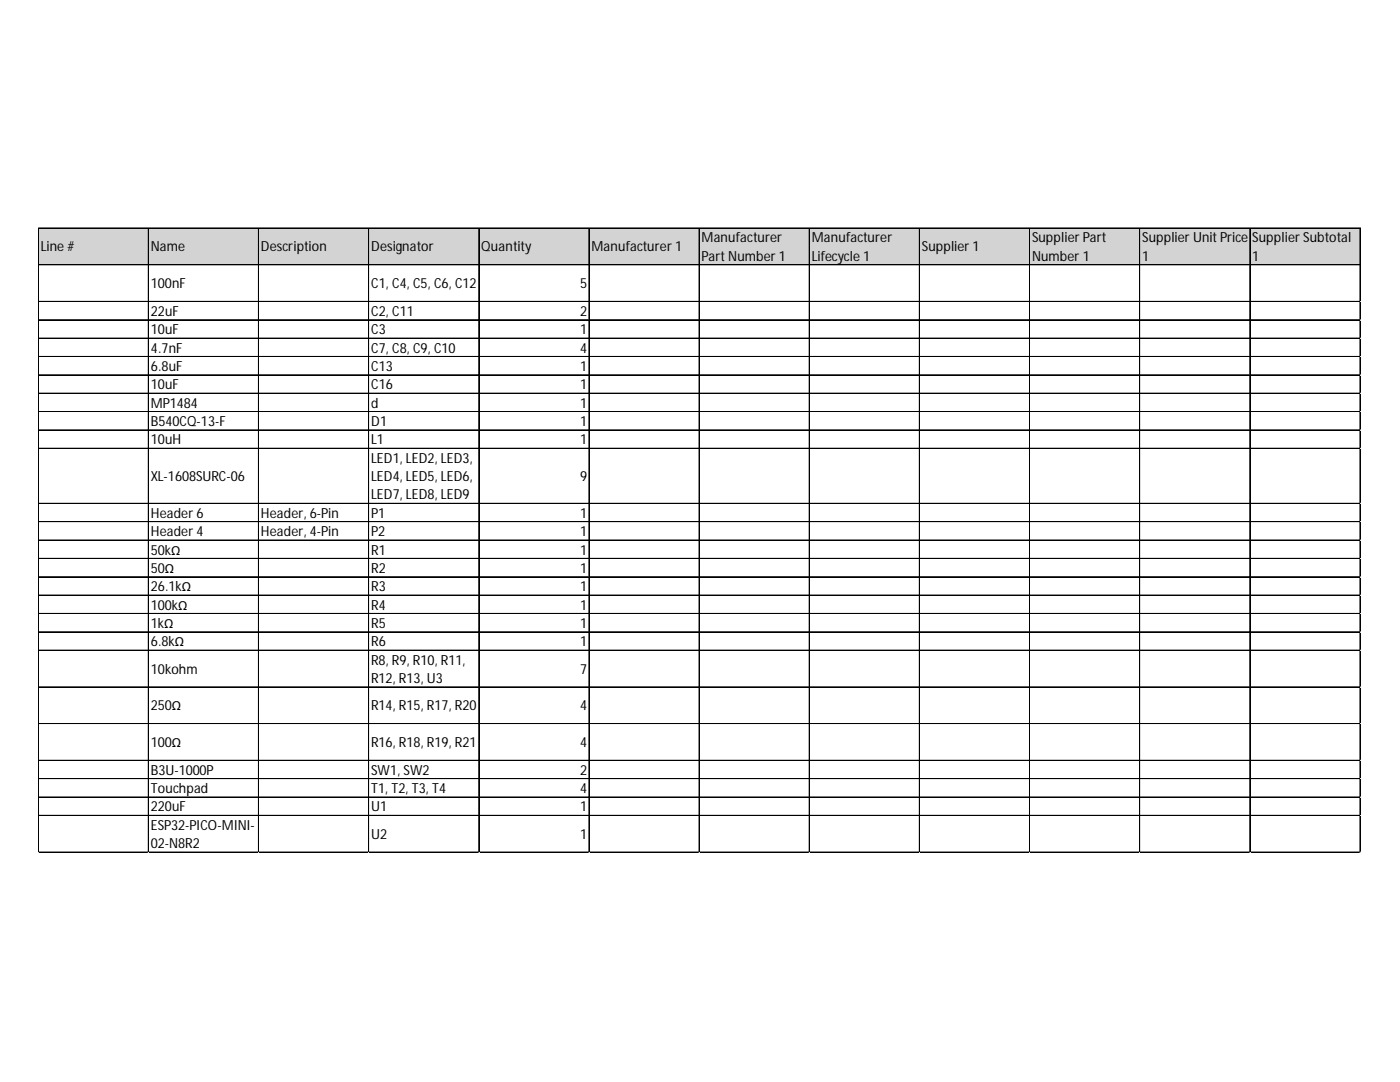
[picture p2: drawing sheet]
<svg xmlns="http://www.w3.org/2000/svg" width="279mm" height="216mm" viewBox="0 0 279 216" stroke-linecap="round" stroke-linejoin="round" font-family="sans-serif">
<defs><g id="words">
<g font-size="2.8">
<text x="8.1" y="50.2">Line #</text>
<text x="30.1" y="50.2">Name</text>
<text x="52.1" y="50.2">Description</text>
<text x="74.1" y="50.2">Designator</text>
<text x="96" y="50.2">Quantity</text>
<text x="118" y="50.2">Manufacturer1</text>
<text x="140" y="48.4">Manufacturer</text>
<text x="140" y="52">PartNumber1</text>
<text x="162" y="48.4">Manufacturer</text>
<text x="162" y="52">Lifecycle 1</text>
<text x="184" y="50.2">Supplier1</text>
<text x="206" y="48.4">SupplierPart</text>
<text x="206" y="52">Number1</text>
<text x="227.9" y="48.4">SupplierUnitPrice</text>
<text x="227.9" y="52">1</text>
<text x="249.9" y="48.4">SupplierSubtotal</text>
<text x="249.9" y="52">1</text>
<text x="30.1" y="57.5">100nF</text>
<text x="74.1" y="57.5">C1, C4, C5, C6, C12</text>
<text x="115.8" y="57.5">5</text>
<text x="30.1" y="63">22uF</text>
<text x="74.1" y="63">C2, C11</text>
<text x="115.8" y="63">2</text>
<text x="30.1" y="66.7">10uF</text>
<text x="30.1" y="70.4">4.7nF</text>
<text x="74.1" y="66.7">C3</text>
<text x="74.1" y="70.4">C7, C8, C9, C10</text>
<text x="115.8" y="66.7">1</text>
<text x="115.8" y="70.4">4</text>
<text x="30.1" y="74">6.8uF</text>
<text x="30.1" y="77.7">10uF</text>
<text x="74.1" y="74">C13</text>
<text x="74.1" y="77.7">C16</text>
<text x="115.8" y="74">1</text>
<text x="115.8" y="77.7">1</text>
<text x="30.1" y="81.3">MP1484</text>
<text x="74.1" y="81.3">d</text>
<text x="115.8" y="81.3">1</text>
<text x="30.1" y="85">B540CQ-13-F</text>
<text x="30.1" y="88.7">10uH</text>
<text x="74.1" y="85">D1</text>
<text x="74.1" y="88.7">L1</text>
<text x="115.8" y="85">1</text>
<text x="115.8" y="88.7">1</text>
<text x="30.1" y="96">XL-1608SURC-06</text>
<text x="74.1" y="92.3">LED1, LED2, LED3,</text>
<text x="74.1" y="96">LED4, LED5, LED6,</text>
<text x="115.8" y="96">9</text>
<text x="74.1" y="99.7">LED7, LED8, LED9</text>
<text x="30.1" y="103.3">Header6</text>
<text x="30.1" y="107">Header4</text>
<text x="52.1" y="103.3">Header, 6-Pin</text>
<text x="52.1" y="107">Header, 4-Pin</text>
<text x="74.1" y="103.3">P1</text>
<text x="74.1" y="107">P2</text>
<text x="115.8" y="103.3">1</text>
<text x="115.8" y="107">1</text>
<text x="30.1" y="110.6">50kΩ</text>
<text x="74.1" y="110.6">R1</text>
<text x="115.8" y="110.6">1</text>
<text x="30.1" y="114.3">50Ω</text>
<text x="30.1" y="118">26.1kΩ</text>
<text x="74.1" y="114.3">R2</text>
<text x="74.1" y="118">R3</text>
<text x="115.8" y="114.3">1</text>
<text x="115.8" y="118">1</text>
<text x="30.1" y="121.6">100kΩ</text>
<text x="30.1" y="125.3">1kΩ</text>
<text x="74.1" y="121.6">R4</text>
<text x="74.1" y="125.3">R5</text>
<text x="115.8" y="121.6">1</text>
<text x="115.8" y="125.3">1</text>
<text x="30.1" y="129">6.8kΩ</text>
<text x="74.1" y="129">R6</text>
<text x="115.8" y="129">1</text>
<text x="30.1" y="134.4">10kohm</text>
<text x="74.1" y="132.6">R8, R9, R10, R11,</text>
<text x="74.1" y="136.3">R12, R13, U3</text>
<text x="115.8" y="134.4">7</text>
<text x="30.1" y="141.7">250Ω</text>
<text x="74.1" y="141.7">R14, R15, R17, R20</text>
<text x="115.8" y="141.7">4</text>
<text x="30.1" y="149">100Ω</text>
<text x="74.1" y="149">R16, R18, R19, R21</text>
<text x="115.8" y="149">4</text>
<text x="30.1" y="154.6">B3U-1000P</text>
<text x="74.1" y="154.6">SW1, SW2</text>
<text x="115.8" y="154.6">2</text>
<text x="30.1" y="158.3">Touchpad</text>
<text x="30.1" y="161.9">220uF</text>
<text x="74.1" y="158.3">T1, T2, T3, T4</text>
<text x="74.1" y="161.9">U1</text>
<text x="115.8" y="158.3">4</text>
<text x="115.8" y="161.9">1</text>
<text x="30.1" y="165.6">ESP32-PICO-MINI-</text>
<text x="74.1" y="167.4">U2</text>
<text x="115.8" y="167.4">1</text>
<text x="30.1" y="169.3">02-N8R2</text>
</g>
</g></defs>
<path d="M7.7 45.6h263.9v7.3h-263.9z" fill="#d3d3d3"/>
<g fill="none" stroke="#000" stroke-width=".2">
<path d="M7.6 45.5v124.6M7.7 45.5v124.6M7.7 45.5h263.8M7.7 52.8h263.8M7.7 52.9h263.8M29.6 45.6v124.5M29.7 45.6v124.5M51.6 45.6v124.5M73.6 45.6v124.5M95.5 45.6v124.5M95.6 45.6v124.5M117.5 45.6v124.5"/>
<path d="M117.6 45.6v124.5M139.5 45.6v124.5M139.6 45.6v124.5M161.5 45.6v124.5M161.6 45.6v124.5M183.5 45.6v124.5M205.5 45.6v124.5M227.4 45.6v124.5M227.5 45.6v124.5M249.4 45.6v124.5M249.5 45.6v124.5M271.4 45.6v124.5"/>
<path d="M271.5 45.6v124.5M7.7 60.1h263.8M7.7 60.2h263.8M7.7 63.8h263.8M7.7 63.9h263.8M7.7 67.5h263.8M7.7 71.1h263.8M7.7 71.2h263.8M7.7 74.8h263.8M7.7 78.4h263.8M7.7 78.5h263.8M7.7 82.1h263.8"/>
<path d="M7.7 82.2h263.8M7.7 85.8h263.8M7.7 89.4h263.8M7.7 89.5h263.8M7.7 100.4h263.8M7.7 100.5h263.8M7.7 104.1h263.8M7.7 104.2h263.8M7.7 107.7h263.8M7.7 107.8h263.8M7.7 111.4h263.8M7.7 111.5h263.8"/>
<path d="M7.7 115.1h263.8M7.7 118.7h263.8M7.7 118.8h263.8M7.7 122.4h263.8M7.7 122.5h263.8M7.7 126.1h263.8M7.7 129.7h263.8M7.7 129.8h263.8M7.7 137.1h263.8M7.7 144.4h263.8M7.7 151.7h263.8M7.7 151.8h263.8"/>
<path d="M7.7 155.4h263.8M7.7 159h263.8M7.7 159.1h263.8M7.7 162.7h263.8M7.7 162.8h263.8M7.7 170h263.8M7.7 170.1h263.8"/>
</g>
<path d="M7.6 170.1v.1" fill="none" stroke="#d4d4d4" stroke-width=".2"/>
<path d="M7.6 170.1l.1 .1z" fill="#d4d4d4"/>
<path d="M29.6 170.1v.1" fill="none" stroke="#d4d4d4" stroke-width=".2"/>
<path d="M29.6 170.1l.1 .1z" fill="#d4d4d4"/>
<path d="M51.6 170.1v.1" fill="none" stroke="#d4d4d4" stroke-width=".2"/>
<path d="M51.6 170.1l.1 .1z" fill="#d4d4d4"/>
<path d="M73.6 170.1v.1" fill="none" stroke="#d4d4d4" stroke-width=".2"/>
<path d="M73.6 170.1l.1 .1z" fill="#d4d4d4"/>
<path d="M95.5 170.1v.1" fill="none" stroke="#d4d4d4" stroke-width=".2"/>
<path d="M95.5 170.1l.2 .1z" fill="#d4d4d4"/>
<path d="M117.5 170.1v.1" fill="none" stroke="#d4d4d4" stroke-width=".2"/>
<path d="M117.5 170.1l.2 .1z" fill="#d4d4d4"/>
<path d="M139.5 170.1v.1" fill="none" stroke="#d4d4d4" stroke-width=".2"/>
<path d="M139.5 170.1l.1 .1z" fill="#d4d4d4"/>
<path d="M161.5 170.1v.1" fill="none" stroke="#d4d4d4" stroke-width=".2"/>
<path d="M161.5 170.1l.1 .1z" fill="#d4d4d4"/>
<path d="M183.5 170.1v.1" fill="none" stroke="#d4d4d4" stroke-width=".2"/>
<path d="M183.5 170.1l.1 .1z" fill="#d4d4d4"/>
<path d="M205.5 170.1v.1" fill="none" stroke="#d4d4d4" stroke-width=".2"/>
<path d="M205.5 170.1l.1 .1z" fill="#d4d4d4"/>
<path d="M227.4 170.1v.1" fill="none" stroke="#d4d4d4" stroke-width=".2"/>
<path d="M227.4 170.1l.2 .1z" fill="#d4d4d4"/>
<path d="M249.4 170.1v.1" fill="none" stroke="#d4d4d4" stroke-width=".2"/>
<path d="M249.4 170.1l.1 .1z" fill="#d4d4d4"/>
<path d="M271.4 170.1v.1" fill="none" stroke="#d4d4d4" stroke-width=".2"/>
<path d="M271.4 170.1l.1 .1z" fill="#d4d4d4"/>
<path d="M271.5 60.1h.1" fill="none" stroke="#d4d4d4" stroke-width=".2"/>
<path d="M271.5 60.1l.1 .2z" fill="#d4d4d4"/>
<path d="M271.5 63.8h.1" fill="none" stroke="#d4d4d4" stroke-width=".2"/>
<path d="M271.5 63.8l.1 .1z" fill="#d4d4d4"/>
<path d="M271.5 67.5h.1" fill="none" stroke="#d4d4d4" stroke-width=".2"/>
<path d="M271.5 67.5l.1 .1z" fill="#d4d4d4"/>
<path d="M271.5 71.1h.1" fill="none" stroke="#d4d4d4" stroke-width=".2"/>
<path d="M271.5 71.1l.1 .1z" fill="#d4d4d4"/>
<path d="M271.5 74.8h.1" fill="none" stroke="#d4d4d4" stroke-width=".2"/>
<path d="M271.5 74.8l.1 .1z" fill="#d4d4d4"/>
<path d="M271.5 78.4h.1" fill="none" stroke="#d4d4d4" stroke-width=".2"/>
<path d="M271.5 78.4l.1 .2z" fill="#d4d4d4"/>
<path d="M271.5 82.1h.1" fill="none" stroke="#d4d4d4" stroke-width=".2"/>
<path d="M271.5 82.1l.1 .1z" fill="#d4d4d4"/>
<path d="M271.5 85.8h.1" fill="none" stroke="#d4d4d4" stroke-width=".2"/>
<path d="M271.5 85.8l.1 .1z" fill="#d4d4d4"/>
<path d="M271.5 89.4h.1" fill="none" stroke="#d4d4d4" stroke-width=".2"/>
<path d="M271.5 89.4l.1 .2z" fill="#d4d4d4"/>
<path d="M271.5 100.4h.1" fill="none" stroke="#d4d4d4" stroke-width=".2"/>
<path d="M271.5 100.4l.1 .2z" fill="#d4d4d4"/>
<path d="M271.5 104.1h.1" fill="none" stroke="#d4d4d4" stroke-width=".2"/>
<path d="M271.5 104.1l.1 .1z" fill="#d4d4d4"/>
<path d="M271.5 107.7h.1" fill="none" stroke="#d4d4d4" stroke-width=".2"/>
<path d="M271.5 107.7l.1 .2z" fill="#d4d4d4"/>
<path d="M271.5 111.4h.1" fill="none" stroke="#d4d4d4" stroke-width=".2"/>
<path d="M271.5 111.4l.1 .1z" fill="#d4d4d4"/>
<path d="M271.5 115.1h.1" fill="none" stroke="#d4d4d4" stroke-width=".2"/>
<path d="M271.5 115.1l.1 .1z" fill="#d4d4d4"/>
<path d="M271.5 118.7h.1" fill="none" stroke="#d4d4d4" stroke-width=".2"/>
<path d="M271.5 118.7l.1 .2z" fill="#d4d4d4"/>
<path d="M271.5 122.4h.1" fill="none" stroke="#d4d4d4" stroke-width=".2"/>
<path d="M271.5 122.4l.1 .1z" fill="#d4d4d4"/>
<path d="M271.5 126.1h.1" fill="none" stroke="#d4d4d4" stroke-width=".2"/>
<path d="M271.5 126.1l.1 .1z" fill="#d4d4d4"/>
<path d="M271.5 129.7h.1" fill="none" stroke="#d4d4d4" stroke-width=".2"/>
<path d="M271.5 129.7l.1 .2z" fill="#d4d4d4"/>
<path d="M271.5 137.1h.1" fill="none" stroke="#d4d4d4" stroke-width=".2"/>
<path d="M271.5 137.1l.1 .1z" fill="#d4d4d4"/>
<path d="M271.5 144.4h.1" fill="none" stroke="#d4d4d4" stroke-width=".2"/>
<path d="M271.5 144.4l.1 .1z" fill="#d4d4d4"/>
<path d="M271.5 151.7h.1" fill="none" stroke="#d4d4d4" stroke-width=".2"/>
<path d="M271.5 151.7l.1 .1z" fill="#d4d4d4"/>
<path d="M271.5 155.4h.1" fill="none" stroke="#d4d4d4" stroke-width=".2"/>
<path d="M271.5 155.4l.1 .1z" fill="#d4d4d4"/>
<path d="M271.5 159h.1" fill="none" stroke="#d4d4d4" stroke-width=".2"/>
<path d="M271.5 159l.1 .2z" fill="#d4d4d4"/>
<path d="M271.5 162.7h.1" fill="none" stroke="#d4d4d4" stroke-width=".2"/>
<path d="M271.5 162.7l.1 .1z" fill="#d4d4d4"/>
<path d="M271.5 170h.1" fill="none" stroke="#d4d4d4" stroke-width=".2"/>
<path d="M271.5 170l.1 .1z" fill="#d4d4d4"/>
<use href="#words"/>
</svg>
